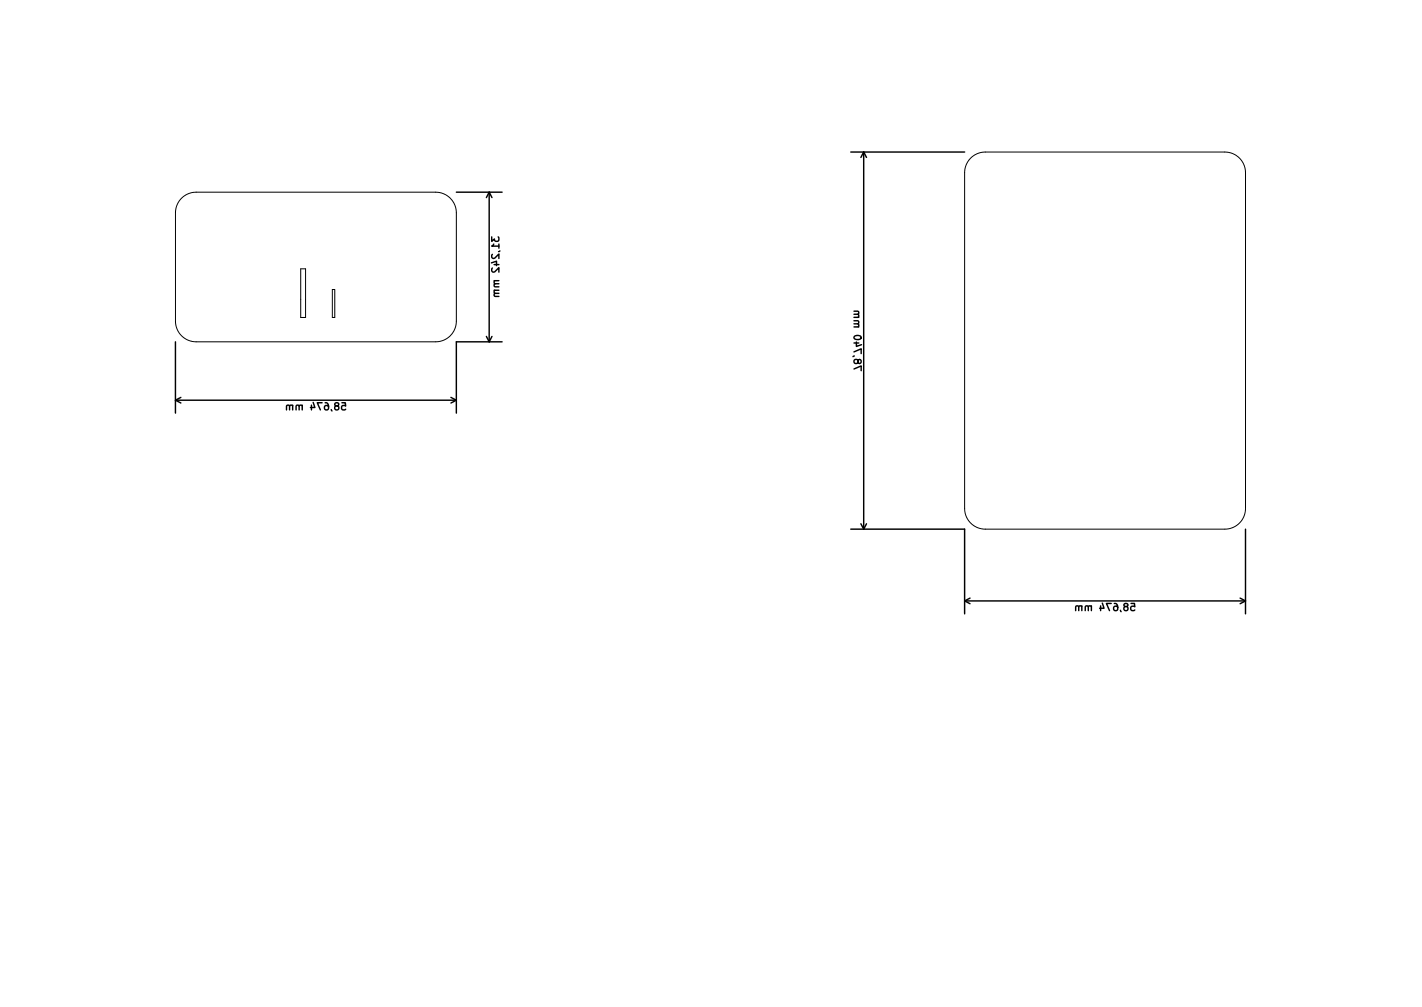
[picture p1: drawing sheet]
<svg xmlns="http://www.w3.org/2000/svg" width="297mm" height="210mm" viewBox="0 0 297 210" stroke-linecap="round" stroke-linejoin="round" font-family="sans-serif">
<defs><g id="words">
<g font-size="2.1">
<text x="104.3" y="50.4" transform="rotate(90 104.3 50.4)">31,242 mm</text>
<text x="178.3" y="76.5" transform="rotate(-90 178.3 76.5)">78,740 mm</text>
</g>
</g></defs>
<path d="M202.8 33a4.3 4.3 0 0 1 3-1.3h50.1a4.3 4.3 0 0 1 4.3 4.4v70.1a4.3 4.3 0 0 1-4.3 4.3h-50.1a4.3 4.3 0 0 1-4.3-4.3v-70.1a4.3 4.3 0 0 1 1.3-3.1zM37.9 41.4a4.3 4.3 0 0 1 3.1-1.3h50a4.3 4.3 0 0 1 4.3 4.3v22.7a4.3 4.3 0 0 1-4.3 4.3h-50a4.3 4.3 0 0 1-4.3-4.3v-22.7a4.3 4.3 0 0 1 1.2-3zM62.8 56.1h1v10.2h-1zM69.4 60.4h.5v5.9h-.5z" fill="none" stroke="#000" stroke-width=".21"/>
<g fill="none" stroke="#000" stroke-width=".3">
<path d="M177.7 31.7h23.8M180.4 31.7v78.8M180.4 31.7l-.6 1.2M180.4 31.7l.6 1.2M95.3 40.1h9.6M102.2 40.1v31.3M102.2 40.1l.6 1.2M102.2 40.1l-.6 1.2M102.6 54.9l1.1-.4v1M102.7 49.5v.9l.6-.5 .1 .4h.7l.1-.2-.1-.6M102.9 53.1l-.2 .6 .4 .3 1.1-1v1M102.9 56l-.2 .5 .4 .3 1.1-.9v.9"/>
<path d="M103.1 51l-.4 .4h1.5M36.7 71.4v14.9M101.6 70.2l.6 1.2M102.8 70.2l-.6 1.2M103.4 61.2l-.2 .3 .1 .3 .9 .1M104.9 71.4h-9.6v14.9M178.4 77l1.5-.6v1M178.4 73.5l1.5-.7v1M178.4 65h.9l.1 .4-.2 .2M178.5 70.3a.89 .89 0 0 1 1.4 .2 .85 .85 0 0 1-1.5-.1zM178.9 71.4v.9l1.1-.3M179.2 75.3l-.2-.3-.5 .1-.1 .2 .1 .5 .5 .1 .2-.1 .2-.7 .2-.1 .2 .2 .1 .4-.2 .2-.2 .1-.3-.3"/>
<path d="M36.7 83.6h58.6M36.7 83.6l1.1 .5M37.8 83l-1.1 .6M60.5 84.8l-.2-.2-.4 .1-.1 .9M61.1 84.7l-.2-.1-.3 .1-.1 .9M61.1 84.6v1M62.5 84.8l-.2-.2-.4 .1-.1 .9M63.1 84.7l-.2-.1-.3 .1-.1 .9M63.1 84.6v1M65.1 84.6v1M65.4 84l.4 1.1h-1M67.3 84.1h-1l.6 1.5"/>
<path d="M67.9 84.1l.4 .1a1.01 1.01 0 0 1 0 1.4l-.5-.2v-.5l.3-.2h.4l.1 .2M69.2 85.5l.1 .3M70.2 84.7l-.3 .3v.3l.3 .3 .5-.2 .1-.4-.2-.2-.6-.2-.1-.2 .2-.2 .4-.1 .2 .1 .1 .2-.3 .3M71.4 84.1h.7l.1 .7-.2-.1h-.5l-.2 .2 .1 .5 .2 .2 .6-.2M94.2 83l1.1 .6M95.3 83.6l-1.1 .5M177.7 110.5h23.8v17.7M179.8 109.4l.6 1.1M181 109.4l-.6 1.1M260.2 110.5v17.7M201.5 125.5h58.7M201.5 125.5l1.1 .6"/>
<path d="M202.6 124.9l-1.1 .6M225.3 126.7l-.2-.2-.3 .1-.1 .9M226 126.6l-.2-.1-.4 .1-.1 .9M226 126.5v1M227.3 126.7l-.2-.2-.3 .1-.1 .9M228 126.6l-.2-.1-.4 .1-.1 .9M228 126.5v1M229.9 126.5v1M230.3 125.9l.3 1.1h-.9M232.1 126h-1l.7 1.5M232.8 126l.4 .1a1.01 1.01 0 0 1 0 1.4l-.5-.1-.1-.5 .3-.3h.4l.2 .3M234 127.4l.2 .3"/>
<path d="M235 126.6l-.2 .3v.5l.2 .1 .5-.1 .1-.5-.1-.2-.7-.2v-.2l.1-.2 .4-.1 .2 .1 .1 .3-.3 .2M236.3 126h.7v.7l-.2-.1h-.5l-.1 .3 .1 .5 .2 .1 .5-.1M259 124.9l1.2 .6M260.2 125.5l-1.2 .6"/>
</g>
<use href="#words"/>
</svg>
